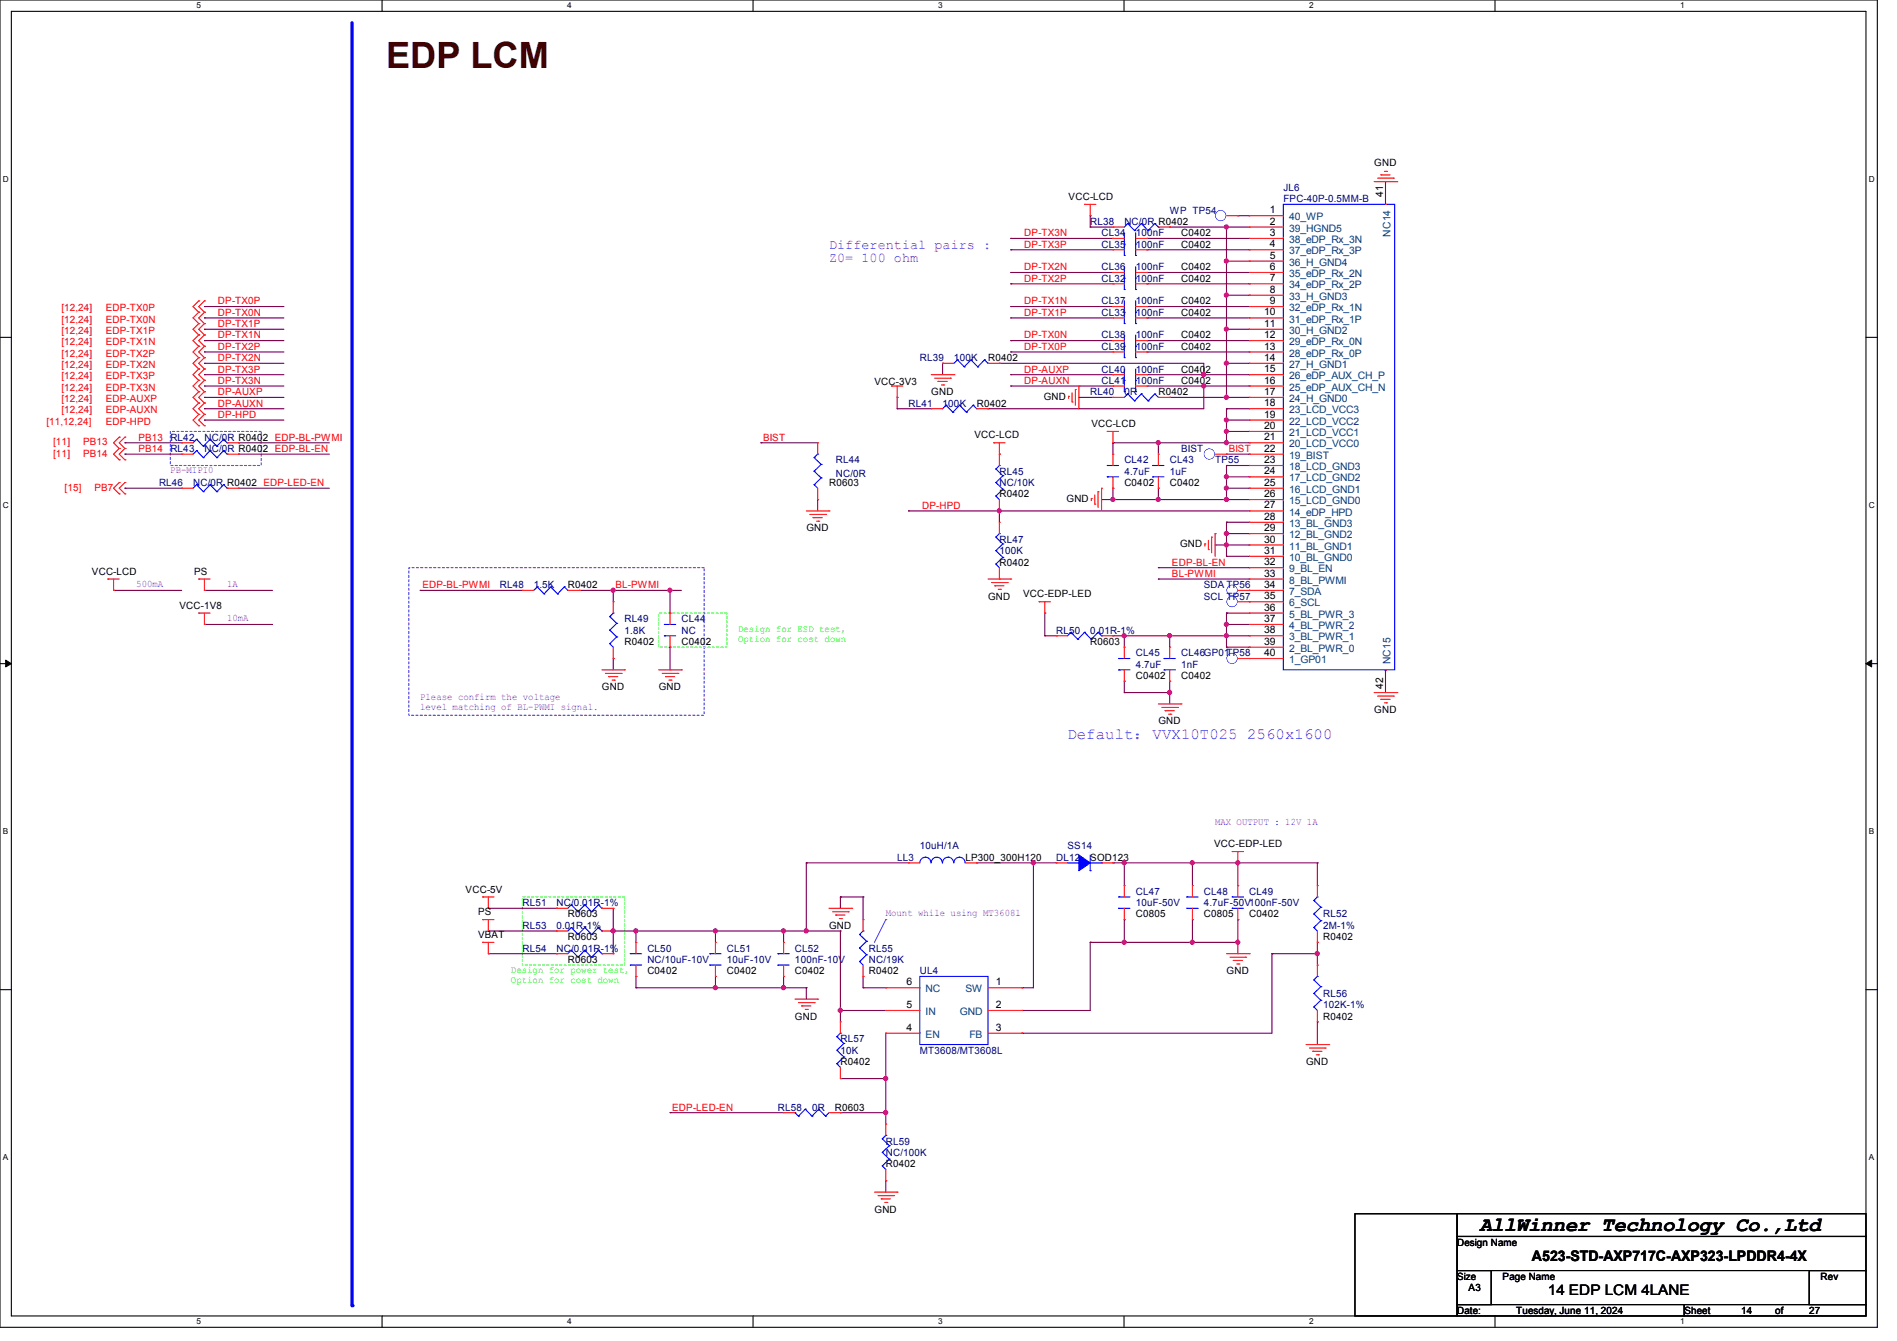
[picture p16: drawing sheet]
<svg xmlns="http://www.w3.org/2000/svg" width="297mm" height="210mm" viewBox="0 0 297 210" stroke-linecap="round" stroke-linejoin="round" font-family="sans-serif">
<defs><g id="words">
<text font-size="5.7" fill="#400000" x="60.4" y="10.6">EDP LCM</text>
<text font-size="3.2" x="231.7" y="192.7">AllWinner Technology Co.,Ltd</text>
<text font-size="2.5" fill="#8000ff" x="167.1" y="115.7">Default：VVX10T025 2560x1600</text>
<g font-size="2.3">
<text x="239.8" y="197.5">A523-STD-AXP717C-AXP323-LPDDR4-4X</text>
<text x="242.3" y="202.8">14 EDP LCM 4LANE</text>
</g>
<g font-size="2.1" fill="#8000ff">
<text x="129.8" y="39">Differential pairs :</text>
<text x="129.8" y="41.1">Z0= 100 ohm</text>
</g>
<g font-size="1.6" fill="#000080">
<text x="200.9" y="29.9">JL6</text>
<text x="170.7" y="35.2">RL38</text>
<text x="176" y="35.2">NC/0R R0402</text>
<text x="183.1" y="33.4">WP TP54</text>
<text x="200.9" y="31.7">FPC-40P-0.5MM-B</text>
<text x="172.5" y="38.8">CL35</text>
<text x="172.5" y="37">CL34</text>
<text x="177.8" y="38.8">100nF</text>
<text x="177.8" y="37">100nF</text>
<text x="172.5" y="42.3">CL36</text>
<text x="172.5" y="47.7">CL37</text>
<text x="172.5" y="44.1">CL32</text>
<text x="177.8" y="42.3">100nF</text>
<text x="177.8" y="47.7">100nF</text>
<text x="177.8" y="44.1">100nF</text>
<text x="172.5" y="53">CL38</text>
<text x="172.5" y="49.4">CL33</text>
<text x="177.8" y="53">100nF</text>
<text x="177.8" y="49.4">100nF</text>
<text x="144" y="56.6">RL39</text>
<text x="149.4" y="56.6">100K</text>
<text x="172.5" y="58.3">CL40</text>
<text x="172.5" y="54.8">CL39</text>
<text x="177.8" y="58.3">100nF</text>
<text x="177.8" y="54.8">100nF</text>
<text x="142.2" y="63.7">RL41</text>
<text x="147.6" y="63.7">100K</text>
<text x="170.7" y="61.9">RL40</text>
<text x="172.5" y="60.1">CL41</text>
<text x="176" y="61.9">0R</text>
<text x="177.8" y="60.1">100nF</text>
<text x="26.7" y="70.8">RL43</text>
<text x="26.7" y="69">RL42</text>
<text x="32" y="70.8">NC/0R R0402 EDP-BL-EN</text>
<text x="32" y="69">NC/0R R0402 EDP-BL-PWMI</text>
<text x="184.9" y="70.8">BIST</text>
<text x="24.9" y="76.1">RL46</text>
<text x="30.2" y="76.1">NC/0R R0402 EDP-LED-EN</text>
<text x="130.9" y="72.6">RL44</text>
<text x="130.9" y="74.7">NC/0R</text>
<text x="156.5" y="74.3">RL45</text>
<text x="156.5" y="76.1">NC/10K</text>
<text x="176" y="72.6">CL42</text>
<text x="176" y="74.3">4.7uF</text>
<text x="183.1" y="72.6">CL43</text>
<text x="183.1" y="74.3">1uF</text>
<text x="190.3" y="72.6">TP55</text>
<text x="156.5" y="85">RL47</text>
<text x="156.5" y="86.8">100K</text>
<text x="78.2" y="92.1">RL48</text>
<text x="83.6" y="92.1">1.5K</text>
<text x="188.5" y="93.9">SCL TP57</text>
<text x="188.5" y="92.1">SDA TP56</text>
<text x="97.8" y="97.5">RL49</text>
<text x="97.8" y="99.2">1.8K</text>
<text x="106.7" y="97.5">CL44</text>
<text x="106.7" y="99.2">NC</text>
<text x="165.4" y="99.2">RL50</text>
<text x="170.7" y="99.2">0.01R-1%</text>
<text x="177.8" y="102.8">CL45</text>
<text x="177.8" y="104.6">4.7uF</text>
<text x="184.9" y="102.8">CL46GP01TP58</text>
<text x="184.9" y="104.6">1nF</text>
<text x="140.5" y="134.8">LL3</text>
<text x="144" y="133">10uH/1A</text>
<text x="165.4" y="134.8">DL12</text>
<text x="167.1" y="133">SS14</text>
<text x="81.8" y="141.9">RL51</text>
<text x="87.1" y="141.9">NC/0.01R-1%</text>
<text x="177.8" y="140.1">CL47</text>
<text x="177.8" y="141.9">10uF-50V</text>
<text x="188.5" y="140.1">CL48</text>
<text x="188.5" y="141.9">4.7uF-50V100nF-50V</text>
<text x="195.6" y="140.1">CL49</text>
<text x="207.2" y="143.7">RL52</text>
<text x="81.8" y="145.5">RL53</text>
<text x="81.8" y="149">RL54</text>
<text x="87.1" y="145.5">0.01R-1%</text>
<text x="87.1" y="149">NC/0.01R-1%</text>
<text x="101.4" y="149">CL50</text>
<text x="113.8" y="149">CL51</text>
<text x="124.5" y="149">CL52</text>
<text x="136" y="149">RL55</text>
<text x="207.2" y="145.5">2M-1%</text>
<text x="101.4" y="150.8">NC/10uF-10V</text>
<text x="113.8" y="150.8">10uF-10V</text>
<text x="124.5" y="150.8">100nF-10V</text>
<text x="136" y="150.8">NC/19K</text>
<text x="144" y="152.6">UL4</text>
<text x="207.2" y="156.1">RL56</text>
<text x="207.2" y="157.9">102K-1%</text>
<text x="131.6" y="163.2">RL57</text>
<text x="131.6" y="165">10K</text>
<text x="144" y="165">MT3608/MT3608L</text>
<text x="121.8" y="173.9">RL58</text>
<text x="127.1" y="173.9">0R</text>
<text x="138.7" y="179.2">RL59</text>
<text x="138.7" y="181">NC/100K</text>
</g>
<g font-size="1.6">
<text x="215.2" y="26">GND</text>
<text x="167.3" y="31.3">VCC-LCD</text>
<text x="198.8" y="35.2">2</text>
<text x="198.8" y="33.4">1</text>
<text x="216.6" y="30.8" transform="rotate(-90 216.6 30.8)">41</text>
<text x="184.9" y="38.8">C0402</text>
<text x="184.9" y="37">C0402</text>
<text x="198.8" y="40.5">5</text>
<text x="198.8" y="38.7">4</text>
<text x="198.8" y="37">3</text>
<text x="184.9" y="42.3">C0402</text>
<text x="184.9" y="47.7">C0402</text>
<text x="184.9" y="44.1">C0402</text>
<text x="198.8" y="47.6">9</text>
<text x="198.8" y="45.8">8</text>
<text x="198.8" y="44.1">7</text>
<text x="198.8" y="42.3">6</text>
<text x="184.9" y="53">C0402</text>
<text x="184.9" y="49.4">C0402</text>
<text x="197.9" y="53">12</text>
<text x="197.9" y="51.2">11</text>
<text x="197.9" y="49.4">10</text>
<text x="154.7" y="56.6">R0402</text>
<text x="184.9" y="58.3">C0402</text>
<text x="184.9" y="54.8">C0402</text>
<text x="197.9" y="58.3">15</text>
<text x="197.9" y="56.5">14</text>
<text x="197.9" y="54.7">13</text>
<text x="136.9" y="60.3">VCC-3V3</text>
<text x="145.8" y="61.9">GND</text>
<text x="152.9" y="63.7">R0402</text>
<text x="163.4" y="62.6">GND</text>
<text x="181.4" y="61.9">R0402</text>
<text x="184.9" y="60.1">C0402</text>
<text x="197.9" y="65.4">19</text>
<text x="197.9" y="63.6">18</text>
<text x="197.9" y="61.8">17</text>
<text x="197.9" y="60.1">16</text>
<text x="152.6" y="68.7">VCC-LCD</text>
<text x="170.9" y="66.9">VCC-LCD</text>
<text x="197.9" y="70.7">22</text>
<text x="197.9" y="69">21</text>
<text x="197.9" y="67.2">20</text>
<text x="129.8" y="76.1">R0603</text>
<text x="156.5" y="77.9">R0402</text>
<text x="176" y="76.1">C0402</text>
<text x="183.1" y="76.1">C0402</text>
<text x="197.9" y="77.9">26</text>
<text x="197.9" y="76.1">25</text>
<text x="197.9" y="74.3">24</text>
<text x="197.9" y="72.5">23</text>
<text x="126.2" y="83.2">GND</text>
<text x="167" y="78.6">GND</text>
<text x="197.9" y="83.2">29</text>
<text x="197.9" y="81.4">28</text>
<text x="197.9" y="79.6">27</text>
<text x="156.5" y="88.6">R0402</text>
<text x="184.8" y="85.7">GND</text>
<text x="197.9" y="88.5">32</text>
<text x="197.9" y="86.7">31</text>
<text x="197.9" y="85">30</text>
<text x="14.4" y="90">VCC-LCD</text>
<text x="28.1" y="95.3">VCC-1V8</text>
<text x="30.4" y="90">PS</text>
<text x="88.9" y="92.1">R0402</text>
<text x="154.7" y="93.9">GND</text>
<text x="160.2" y="93.6">VCC-EDP-LED</text>
<text x="197.9" y="95.6">36</text>
<text x="197.9" y="93.9">35</text>
<text x="197.9" y="92.1">34</text>
<text x="197.9" y="90.3">33</text>
<text x="97.8" y="101">R0402</text>
<text x="106.7" y="101">C0402</text>
<text x="170.7" y="101">R0603</text>
<text x="197.9" y="101">39</text>
<text x="197.9" y="99.2">38</text>
<text x="197.9" y="97.4">37</text>
<text x="177.8" y="106.3">C0402</text>
<text x="184.9" y="106.3">C0402</text>
<text x="197.9" y="102.7">40</text>
<text x="216.6" y="107.9" transform="rotate(-90 216.6 107.9)">42</text>
<text x="94.2" y="108.1">GND</text>
<text x="103.1" y="108.1">GND</text>
<text x="181.4" y="113.5">GND</text>
<text x="215.2" y="111.7">GND</text>
<text x="151.1" y="134.8">LP300_300H120</text>
<text x="170.7" y="134.8">SOD123</text>
<text x="190.1" y="132.7">VCC-EDP-LED</text>
<text x="72.9" y="139.8">VCC-5V</text>
<text x="74.8" y="143.3">PS</text>
<text x="88.9" y="143.7">R0603</text>
<text x="177.8" y="143.7">C0805</text>
<text x="188.5" y="143.7">C0805</text>
<text x="195.6" y="143.7">C0402</text>
<text x="74.8" y="146.9">VBAT</text>
<text x="88.9" y="147.2">R0603</text>
<text x="129.8" y="145.5">GND</text>
<text x="207.2" y="147.2">R0402</text>
<text x="88.9" y="150.8">R0603</text>
<text x="101.4" y="152.6">C0402</text>
<text x="113.8" y="152.6">C0402</text>
<text x="124.5" y="152.6">C0402</text>
<text x="136" y="152.6">R0402</text>
<text x="141.9" y="154.3">6</text>
<text x="155.9" y="154.3">1</text>
<text x="192" y="152.6">GND</text>
<text x="124.5" y="159.7">GND</text>
<text x="141.9" y="161.4">4</text>
<text x="141.9" y="157.9">5</text>
<text x="155.9" y="157.9">2</text>
<text x="155.9" y="161.4">3</text>
<text x="207.2" y="159.7">R0402</text>
<text x="131.6" y="166.8">R0402</text>
<text x="204.5" y="166.8">GND</text>
<text x="130.7" y="173.9">R0603</text>
<text x="138.7" y="182.8">R0402</text>
<text x="136.9" y="189.9">GND</text>
<text x="228.1" y="195.1">Design Name</text>
<text x="228.1" y="200.4">Size</text>
<text x="229.9" y="202.2">A3</text>
<text x="235.3" y="200.4">Page Name</text>
<text x="285" y="200.4">Rev</text>
<text x="228.1" y="205.7">Date:</text>
<text x="237.4" y="205.7">Tuesday, June 11, 2024</text>
<text x="263.7" y="205.7">Sheet</text>
<text x="272.6" y="205.7">14</text>
<text x="277.9" y="205.7">of</text>
<text x="283.3" y="205.7">27</text>
</g>
<g font-size="1.6" fill="#004080">
<text x="201.8" y="34.5">40_WP</text>
<text x="201.8" y="41.6">36_H_GND4</text>
<text x="201.8" y="39.8">37_eDP_Rx_3P</text>
<text x="201.8" y="38.1">38_eDP_Rx_3N</text>
<text x="201.8" y="36.3">39_HGND5</text>
<text x="217.7" y="37" transform="rotate(-90 217.7 37)">NC14</text>
<text x="201.8" y="46.9">33_H_GND3</text>
<text x="201.8" y="45.2">34_eDP_Rx_2P</text>
<text x="201.8" y="43.4">35_eDP_Rx_2N</text>
<text x="201.8" y="52.3">30_H_GND2</text>
<text x="201.8" y="50.5">31_eDP_Rx_1P</text>
<text x="201.8" y="48.7">32_eDP_Rx_1N</text>
<text x="201.8" y="59.4">26_eDP_AUX_CH_P</text>
<text x="201.8" y="57.6">27_H_GND1</text>
<text x="201.8" y="55.8">28_eDP_Rx_0P</text>
<text x="201.8" y="54.1">29_eDP_Rx_0N</text>
<text x="201.8" y="64.7">23_LCD_VCC3</text>
<text x="201.8" y="63">24_H_GND0</text>
<text x="201.8" y="61.2">25_eDP_AUX_CH_N</text>
<text x="201.8" y="71.8">19_BIST</text>
<text x="201.8" y="70.1">20_LCD_VCC0</text>
<text x="201.8" y="68.3">21_LCD_VCC1</text>
<text x="201.8" y="66.5">22_LCD_VCC2</text>
<text x="201.8" y="77.2">16_LCD_GND1</text>
<text x="201.8" y="75.4">17_LCD_GND2</text>
<text x="201.8" y="73.6">18_LCD_GND3</text>
<text x="201.8" y="82.5">13_BL_GND3</text>
<text x="201.8" y="80.7">14_eDP_HPD</text>
<text x="201.8" y="79">15_LCD_GND0</text>
<text x="201.8" y="89.6">9_BL_EN</text>
<text x="201.8" y="87.8">10_BL_GND0</text>
<text x="201.8" y="86.1">11_BL_GND1</text>
<text x="201.8" y="84.3">12_BL_GND2</text>
<text x="201.8" y="95">6_SCL</text>
<text x="201.8" y="93.2">7_SDA</text>
<text x="201.8" y="91.4">8_BL_PWMI</text>
<text x="201.8" y="100.3">3_BL_PWR_1</text>
<text x="201.8" y="98.5">4_BL_PWR_2</text>
<text x="201.8" y="96.7">5_BL_PWR_3</text>
<text x="201.8" y="103.8">1_GP01</text>
<text x="201.8" y="102.1">2_BL_PWR_0</text>
<text x="217.7" y="104" transform="rotate(-90 217.7 104)">NC15</text>
<text x="144.9" y="155.4">NC</text>
<text x="151.1" y="155.4">SW</text>
<text x="144.9" y="159">IN</text>
<text x="150.3" y="159">GND</text>
<text x="144.9" y="162.5">EN</text>
<text x="151.8" y="162.5">FB</text>
</g>
<g font-size="1.6" fill="#f00">
<text x="160.4" y="38.8">DP-TX3P</text>
<text x="160.4" y="37">DP-TX3N</text>
<text x="34.1" y="47.7">DP-TX0P</text>
<text x="160.4" y="47.7">DP-TX1N</text>
<text x="160.4" y="42.3">DP-TX2N</text>
<text x="160.4" y="44.1">DP-TX2P</text>
<text x="9.6" y="48.7">[12,24]</text>
<text x="9.6" y="50.5">[12,24]</text>
<text x="9.6" y="52.3">[12,24]</text>
<text x="16.6" y="48.7">EDP-TX0P</text>
<text x="16.6" y="50.5">EDP-TX0N</text>
<text x="16.6" y="52.3">EDP-TX1P</text>
<text x="34.1" y="53">DP-TX1N</text>
<text x="34.1" y="51.2">DP-TX1P</text>
<text x="34.1" y="49.4">DP-TX0N</text>
<text x="160.4" y="53">DP-TX0N</text>
<text x="160.4" y="49.4">DP-TX1P</text>
<text x="9.6" y="54.1">[12,24]</text>
<text x="9.6" y="55.8">[12,24]</text>
<text x="9.6" y="57.6">[12,24]</text>
<text x="9.6" y="59.4">[12,24]</text>
<text x="16.6" y="54.1">EDP-TX1N</text>
<text x="16.6" y="55.8">EDP-TX2P</text>
<text x="16.6" y="57.6">EDP-TX2N</text>
<text x="16.6" y="59.4">EDP-TX3P</text>
<text x="34.1" y="56.6">DP-TX2N</text>
<text x="34.1" y="54.8">DP-TX2P</text>
<text x="34.1" y="58.3">DP-TX3P</text>
<text x="160.4" y="54.8">DP-TX0P</text>
<text x="160.4" y="58.3">DP-AUXP</text>
<text x="9.6" y="61.2">[12,24]</text>
<text x="9.6" y="62.9">[12,24]</text>
<text x="9.6" y="64.7">[12,24]</text>
<text x="16.6" y="61.2">EDP-TX3N</text>
<text x="16.6" y="62.9">EDP-AUXP</text>
<text x="16.6" y="64.7">EDP-AUXN</text>
<text x="34.1" y="61.9">DP-AUXP</text>
<text x="34.1" y="60.1">DP-TX3N</text>
<text x="34.1" y="65.4">DP-HPD</text>
<text x="34.1" y="63.7">DP-AUXN</text>
<text x="160.4" y="60.1">DP-AUXN</text>
<text x="7.3" y="66.5">[11,12,24]</text>
<text x="8.3" y="69.7">[11]</text>
<text x="8.3" y="71.5">[11]</text>
<text x="13" y="69.7">PB13</text>
<text x="13" y="71.5">PB14</text>
<text x="16.6" y="66.5">EDP-HPD</text>
<text x="21.7" y="69">PB13</text>
<text x="21.7" y="70.8">PB14</text>
<text x="119.5" y="69">BIST</text>
<text x="192.4" y="70.8">BIST</text>
<text x="10.1" y="76.8">[15]</text>
<text x="14.8" y="76.8">PB7</text>
<text x="144.4" y="79.7">DP-HPD</text>
<text x="183.5" y="88.6">EDP-BL-EN</text>
<text x="66.1" y="92.1">EDP-BL-PWMI</text>
<text x="96.4" y="92.1">BL-PWMI</text>
<text x="183.5" y="90.3">BL-PWMI</text>
<text x="105.2" y="173.9">EDP-LED-EN</text>
</g>
<g font-size="1.6" fill="#8000ff">
<text x="26.7" y="74.1">PB-MIPI0</text>
<text x="21.3" y="91.9">500mA</text>
<text x="35.6" y="91.9">1A</text>
<text x="35.6" y="97.2">10mA</text>
<text x="65.8" y="109.7">Please confirm the voltage</text>
<text x="65.8" y="111.3">level matching of BL-PWMI signal.</text>
<text x="190.2" y="129.2">MAX OUTPUT : 12V 1A</text>
<text x="138.7" y="143.5">Mount while using MT3608l</text>
</g>
<g font-size="1.6" fill="#0f0">
<text x="115.6" y="99">Design for ESD test,</text>
<text x="115.6" y="100.6">Option for cost down</text>
<text x="80" y="152.4">Design for power test,</text>
<text x="80" y="153.9">Option for cost down</text>
</g>
<g font-size="1.3">
<text x="30.8" y="1.3">5</text>
<text x="88.8" y="1.3">4</text>
<text x="146.9" y="1.3">3</text>
<text x="205" y="1.3">2</text>
<text x="263.1" y="1.3">1</text>
<text x=".5" y="28.4">D</text>
<text x="292.6" y="28.4">D</text>
<text x=".5" y="79.5">C</text>
<text x="292.6" y="79.5">C</text>
<text x=".5" y="130.6">B</text>
<text x="292.6" y="130.6">B</text>
<text x=".5" y="181.7">A</text>
<text x="292.6" y="181.7">A</text>
<text x="30.8" y="207.4">5</text>
<text x="88.8" y="207.4">4</text>
<text x="146.9" y="207.4">3</text>
<text x="205" y="207.4">2</text>
<text x="263.1" y="207.4">1</text>
</g>
</g></defs>
<path d="M0 0h293.9v207.9h-293.9zM1.8 1.8h290.3v204.3h-290.3z" fill="none" stroke="#000" stroke-width=".17"/>
<g fill="#fff">
<path d="M30.8 .2h.7v1.4h-.7z"/>
<path d="M30.8 206.2h.7v1.4h-.7z"/>
</g>
<path d="M59.8 0v1.8M59.8 206.1v1.8" fill="none" stroke="#000" stroke-width=".17"/>
<g fill="#fff">
<path d="M88.8 .2h.7v1.4h-.7z"/>
<path d="M88.8 206.2h.7v1.4h-.7z"/>
</g>
<path d="M117.9 0v1.8M117.9 206.1v1.8" fill="none" stroke="#000" stroke-width=".17"/>
<g fill="#fff">
<path d="M146.9 .2h.7v1.4h-.7z"/>
<path d="M146.9 206.2h.7v1.4h-.7z"/>
</g>
<path d="M176 0v1.8M176 206.1v1.8" fill="none" stroke="#000" stroke-width=".17"/>
<g fill="#fff">
<path d="M205 .2h.7v1.4h-.7z"/>
<path d="M205 206.2h.7v1.4h-.7z"/>
</g>
<path d="M234.1 0v1.8M234.1 206.1v1.8" fill="none" stroke="#000" stroke-width=".17"/>
<g fill="#fff">
<path d="M263.1 .2h.6v1.4h-.6z"/>
<path d="M263.1 206.2h.6v1.4h-.6z"/>
<path d="M.5 27.3h.9v1.4h-.9z"/>
<path d="M292.6 27.3h.9v1.4h-.9z"/>
<path d="M.5 78.4h.9v1.4h-.9z"/>
<path d="M292.6 78.4h.9v1.4h-.9z"/>
</g>
<path d="M0 52.8h1.8M292.1 52.8h1.8" fill="none" stroke="#000" stroke-width=".17"/>
<g fill="#fff">
<path d="M.5 129.5h.8v1.4h-.8z"/>
<path d="M292.6 129.5h.8v1.4h-.8z"/>
</g>
<path d="M0 103.9h1.8M292.1 103.9h1.8" fill="none" stroke="#000" stroke-width=".17"/>
<path d="M.9 103.4l.9 .5-.9 .5zM292.1 103.9l.9-.5v1z" fill="#000" stroke="#000" stroke-width=".16"/>
<g fill="#fff">
<path d="M.5 180.5h.8v1.4h-.8z"/>
<path d="M292.6 180.5h.8v1.4h-.8z"/>
</g>
<path d="M0 155h1.8M292.1 155h1.8" fill="none" stroke="#000" stroke-width=".17"/>
<path d="M55.1 3.6v200.9" fill="none" stroke="#00f" stroke-width=".51"/>
<circle cx="55.1" cy="204.5" r=".25" fill="#00f"/>
<path d="M26.7 67.6h14.2v5.3h-14.2zM64 88.9h46.2v23.1h-46.2z" fill="none" stroke="#8000ff" stroke-width=".17" stroke-dasharray=".3 .3"/>
<path d="M103.1 96h10.7v5.3h-10.7zM81.8 140.5h16v10.6h-16z" fill="none" stroke="#0f0" stroke-width=".17" stroke-dasharray=".3 .3"/>
<path d="M138.7 144h.1M138.7 144l-1.8 3.6" fill="none" stroke="#8000ff" stroke-width=".17"/>
<g fill="none" stroke="#800040" stroke-width=".17">
<path d="M158.2 39.1h.1M158.2 37.3h.1M158.2 39.1h16M158.2 37.3h16M170.7 35.6h.1M170.7 33.8h.1M170.7 35.6h3.5M170.7 33.8v1.8M179.6 37.3h.1M179.6 39.1h.1M179.6 39.1h16M179.6 37.3h16"/>
<path d="M183.1 35.6h.1M183.1 35.6h12.5M192 35.6h.1M192 35.6v26.6M193.8 33.8h.1M193.8 33.8h1.8M216.9 28.4h.1M216.9 28.4v3.6M32 48h.1M32 53.3h.1M32 51.6h.1M32 49.8h.1"/>
<path d="M32 56.9h.1M32 55.1h.1M32 58.7h.1M32 48h12.4M32 53.3h12.4M32 51.6h12.4M32 49.8h12.4M32 56.9h12.4M32 55.1h12.4M32 58.7h12.4M147.6 56.9h.1M147.6 56.9v1.8"/>
<path d="M156.5 56.9h.1M156.5 56.9h32v1.8M158.2 55.1h.1M158.2 53.3h.1M158.2 49.8h.1M158.2 48h.1M158.2 42.7h.1M158.2 44.4h.1M158.2 58.7h.1M158.2 48h16M158.2 53.3h16M158.2 49.8h16"/>
<path d="M158.2 55.1h16M158.2 58.7h16M158.2 42.7h16M158.2 44.4h16M179.6 42.7h.1M179.6 44.4h.1M179.6 48h.1M179.6 49.8h.1M179.6 53.3h.1M179.6 55.1h.1M179.6 48h16M179.6 53.3h16"/>
<path d="M179.6 49.8h16M179.6 55.1h16M179.6 58.7h16M179.6 42.7h16M179.6 44.4h16M188.5 58.7h.1M192 56.9h.1M192 51.6h.1M192 46.2h.1M192 40.9h.1M192 51.6h3.6M192 56.9h3.6"/>
<path d="M192 46.2h3.6M192 40.9h3.6M195.6 58.7h.1M19.6 69.3h.1M19.6 71.1h.1M19.6 76.5h.1M19.6 69.3h8.8M19.6 71.1h8.8M19.6 76.5h8.8M32 62.2h.1M32 60.5h.1M32 65.8h.1"/>
<path d="M32 64h.1M32 62.2h12.4M32 60.5h12.4M32 65.8h12.4M32 64h12.4M37.3 69.3h.1M37.3 71.1h.1M37.3 76.5h.1M37.3 69.3h14.3M37.3 71.1h14.3M37.3 76.5h14.3M119.1 69.3h.1"/>
<path d="M119.1 69.3h8.9M128 78.2h.1M128 78.2v1.8M140.5 64h.1M140.5 62.2h.1M140.5 64h5.3M140.5 62.2v1.8M154.7 64h.1M158.2 60.5h.1M158.2 60.5h16M168.9 62.2h.1M168.9 62.2h5.3"/>
<path d="M172.5 78.2h.1M172.5 78.2h23.1M174.2 76.5h.1M174.2 78.2h.1M174.2 69.3h.1M174.2 69.3v1.8M174.2 76.5v1.7M174.2 69.3h21.4M179.6 60.5h16M181.4 76.5h.1M181.4 69.3h.1M181.4 78.2h.1"/>
<path d="M181.4 69.3v1.8M181.4 76.5v1.7M183.1 62.2h.1M183.1 62.2h12.5M188.5 60.5h.1M188.5 60.5v3.5h-33.8M192 62.2h.1M192 69.3h.1M192 64h.1M192 67.6h.1M192 65.8h.1M192 71.1h.1"/>
<path d="M192 72.9h.1M192 78.2h.1M192 76.5h.1M192 74.7h.1M192 65.8h3.6M192 64h3.6M192 64v5.3M192 72.9v5.3M192 67.6h3.6M192 71.1h3.6M192 72.9h3.6M192 76.5h3.6"/>
<path d="M192 74.7h3.6M195.6 60.5h.1M17.8 92.5h.1M17.8 92.5h10.6M32 92.5h.1M32 97.8h.1M32 92.5h10.7M32 97.8h10.7M65.8 92.5h.1M65.8 92.5h16M90.7 92.5h.1M90.7 92.5h16"/>
<path d="M96 92.5h.1M96 92.5v1.7M104.9 96h.1M104.9 92.5h.1M104.9 92.5v3.5M142.2 80h.1M142.2 80h53.4M156.5 80h.1M156.5 80v1.8M163.6 99.6h.1M163.6 96h.1M163.6 99.6h1.8"/>
<path d="M163.6 96v3.6M174.2 99.6h.1M174.2 99.6h21.4M176 99.6h.1M176 99.6v1.7M181.4 90.7h.1M181.4 88.9h.1M181.4 90.7h14.2M181.4 88.9h14.2M183.1 99.6h.1M183.1 99.6v1.7M190.2 85.3h.1"/>
<path d="M190.2 85.3h5.4M192 81.8h.1M192 87.1h.1M192 83.6h.1M192 85.3h.1M192 99.6h.1M192 97.8h.1M192 96h.1M192 81.8v5.3M192 96v5.3M192 97.8h3.6M192 81.8h3.6"/>
<path d="M192 87.1h3.6M192 83.6h3.6M192 96h3.6M96 103.1h.1M96 103.1v1.8M104.9 104.9h.1M104.9 101.3v3.6M176 106.7h.1M176 108.5h.1M176 106.7v1.8M176 108.5h7.1M183.1 106.7h.1"/>
<path d="M183.1 108.5h.1M183.1 106.7v3.5M192 101.3h.1M192 101.3h3.6M216.9 104.9h.1M216.9 104.9v3.6M126.2 135.1h.1M126.2 135.1v10.7M126.2 135.1h16M152.9 135.1h.1M152.9 135.1h12.5M161.8 135.1h.1"/>
<path d="M161.8 135.1v19.6h-1.8M174.2 135.1h.1M174.2 135.1h32M176 135.1h.1M176 135.1v3.6M186.7 135.1h.1M186.7 135.1v3.6M193.8 135.1h.1M193.8 135.1v3.6M206.2 135.1h.1M206.2 135.1v3.6M76.5 149.4h.1"/>
<path d="M76.5 145.8h.1M76.5 142.2h10.6M76.5 149.4h10.6M76.5 145.8h10.6M87.1 142.2h.1M96 145.8h.1M96 142.2v7.2M96 145.8h35.6M99.6 145.8h.1M99.6 152.9h.1M99.6 154.7h.1M99.6 154.7h26.6"/>
<path d="M99.6 145.8v1.8M99.6 152.9v1.8M112 145.8h.1M112 154.7h.1M112 152.9h.1M112 145.8v1.8M112 152.9v1.8M122.7 145.8h.1M122.7 152.9h.1M122.7 154.7h.1M122.7 145.8v1.8M122.7 152.9v1.8"/>
<path d="M126.2 154.7h.1M126.2 145.8h.1M126.2 154.7v1.8M131.6 140.5h.1M131.6 158.2h.1M131.6 145.8h.1M131.6 140.5h3.5M131.6 140.5v1.7M131.6 145.8v14.2M131.6 158.2h7.1M135.1 154.7h.1M135.1 152.9h.1"/>
<path d="M135.1 140.5h.1M135.1 154.7h3.6M135.1 140.5v3.5M135.1 152.9v1.8M160 154.7h.1M160 158.2h.1M170.7 147.6h.1M170.7 147.6v10.6h-10.7M170.7 147.6h23.1M176 144h.1M176 147.6h.1M176 144v3.6"/>
<path d="M186.7 144h.1M186.7 147.6h.1M186.7 144v3.6M193.8 144h.1M193.8 147.6h.1M193.8 144v5.4M199.1 149.4h.1M199.1 149.4h7.1M199.1 149.4v12.4h-39.1M206.2 147.6h.1M206.2 149.4h.1M206.2 147.6v3.5"/>
<path d="M104.9 174.2h.1M104.9 174.2h17.8M131.6 174.2h.1M131.6 174.2h7.1M131.6 168.9h7.1M138.7 174.2h.1M138.7 168.9h.1M138.7 161.8v14.2M160 161.8h.1M206.2 160h.1M206.2 160v3.6M138.7 184.9h.1"/>
<path d="M138.7 184.9v1.8"/>
</g>
<g fill="#f0f" stroke="#f0f" stroke-width=".17">
<circle cx="188.4" cy="60.4" r=".32"/>
<circle cx="188.4" cy="58.7" r=".32"/>
<circle cx="192" cy="40.9" r=".32"/>
<circle cx="192" cy="56.9" r=".32"/>
<circle cx="192" cy="51.5" r=".32"/>
<circle cx="192" cy="46.2" r=".32"/>
<circle cx="192" cy="62.2" r=".32"/>
<circle cx="192" cy="35.5" r=".32"/>
<circle cx="174.2" cy="78.2" r=".32"/>
<circle cx="192" cy="67.5" r=".32"/>
<circle cx="192" cy="65.8" r=".32"/>
<circle cx="192" cy="76.4" r=".32"/>
<circle cx="192" cy="74.7" r=".32"/>
<circle cx="192" cy="69.3" r=".32"/>
<circle cx="181.3" cy="69.3" r=".32"/>
<circle cx="192" cy="78.2" r=".32"/>
<circle cx="181.3" cy="78.2" r=".32"/>
<circle cx="156.4" cy="80" r=".32"/>
<circle cx="192" cy="85.3" r=".32"/>
<circle cx="192" cy="83.5" r=".32"/>
<circle cx="96" cy="92.4" r=".32"/>
<circle cx="104.9" cy="92.4" r=".32"/>
<circle cx="183.1" cy="108.4" r=".32"/>
<circle cx="176" cy="99.5" r=".32"/>
<circle cx="192" cy="99.5" r=".32"/>
<circle cx="183.1" cy="99.5" r=".32"/>
<circle cx="192" cy="97.8" r=".32"/>
<circle cx="96" cy="145.8" r=".32"/>
<circle cx="131.6" cy="158.2" r=".32"/>
<circle cx="122.7" cy="145.8" r=".32"/>
<circle cx="122.7" cy="154.7" r=".32"/>
<circle cx="161.8" cy="135.1" r=".32"/>
<circle cx="186.7" cy="135.1" r=".32"/>
<circle cx="176" cy="135.1" r=".32"/>
<circle cx="186.7" cy="147.6" r=".32"/>
<circle cx="176" cy="147.6" r=".32"/>
<circle cx="193.8" cy="147.6" r=".32"/>
<circle cx="193.8" cy="135.1" r=".32"/>
<circle cx="206.2" cy="149.3" r=".32"/>
<circle cx="112" cy="145.8" r=".32"/>
<circle cx="99.5" cy="145.8" r=".32"/>
<circle cx="112" cy="154.7" r=".32"/>
<circle cx="126.2" cy="145.8" r=".32"/>
<circle cx="138.7" cy="168.9" r=".32"/>
<circle cx="138.7" cy="174.2" r=".32"/>
</g>
<g fill="none" stroke="#f00" stroke-width=".17">
<path d="M169.8 32h.1M169.8 32h1.8M170.7 33.8h.1M170.7 32v1.8M174.2 39.1h.1M174.2 37.3h.1M174.2 35.6h.1M174.2 39.1h1.8M174.2 37.3h1.8M174.2 35.6h1.8M177.8 39.1h1.8M177.8 37.3h1.8"/>
<path d="M179.6 39.1h.1M179.6 37.3h.1M181.4 35.6h1.7M183.1 35.6h.1M192 33.8h1.8M193.8 33.8h.1M195.6 39.1h.1M195.6 37.3h.1M195.6 35.6h.1M195.6 33.8h.1M195.6 39.1h5.3M195.6 37.3h5.3"/>
<path d="M195.6 33.8h5.3M195.6 35.6h5.3M215.1 28.4h3.6M215.7 27.9h2.4M216.2 27.4h.1M216.2 27.4h1.4M216.7 26.8h.4M216.9 32h.1M217.1 26.8h.1M218.1 27.9h.1M218.7 28.4h.1M31.1 47.1h.1"/>
<path d="M31.1 48.9h.1M31.1 50.7h.1M31.1 52.5h.1M31.1 54.2h.1M31.1 56h.1M31.1 57.8h.1M31.1 59.6h.1M31.1 47.1l-.9 .9 .9 .9M31.1 48.9l-.9 .9 .9 .9M31.1 50.7l-.9 .9 .9 .9M31.1 52.5l-.9 .8 .9 .9M31.1 54.2l-.9 .9 .9 .9"/>
<path d="M31.1 56l-.9 .9 .9 .9M31.1 57.8l-.9 .9 .9 .9M31.1 59.6l-.9 .9 .9 .8M32 47.1h.1M32 48.9h.1M32 50.7h.1M32 52.5h.1M32 54.2h.1M32 56h.1M32 57.8h.1M32 59.6h.1M32 47.1l-.9 .9 .9 .9"/>
<path d="M32 48.9l-.9 .9 .9 .9M32 50.7l-.9 .9 .9 .9M32 52.5l-.9 .8 .9 .9M32 54.2l-.9 .9 .9 .9M32 56l-.9 .9 .9 .9M32 57.8l-.9 .9 .9 .9M32 59.6l-.9 .9 .9 .8M145.8 58.7h3.6M146.3 59.2h2.5M146.9 59.7h.1M146.9 59.7h1.4M147.6 56.9h.1"/>
<path d="M147.6 56.9h1.8M148.8 59.2h.1M149.4 58.7h.1M154.7 56.9h1.8M156.5 56.9h.1M174.2 42.7h.1M174.2 58.7h.1M174.2 53.3h.1M174.2 48h.1M174.2 44.4h.1M174.2 49.8h.1M174.2 55.1h.1"/>
<path d="M174.2 58.7h1.8M174.2 42.7h1.8M174.2 53.3h1.8M174.2 48h1.8M174.2 55.1h1.8M174.2 49.8h1.8M174.2 44.4h1.8M177.8 58.7h1.8M177.8 42.7h1.8M177.8 53.3h1.8M177.8 48h1.8M177.8 55.1h1.8"/>
<path d="M177.8 49.8h1.8M177.8 44.4h1.8M179.6 42.7h.1M179.6 58.7h.1M179.6 53.3h.1M179.6 48h.1M179.6 44.4h.1M179.6 49.8h.1M179.6 55.1h.1M195.6 58.7h.1M195.6 56.9h.1M195.6 55.1h.1"/>
<path d="M195.6 53.3h.1M195.6 51.6h.1M195.6 49.8h.1M195.6 48h.1M195.6 46.2h.1M195.6 44.4h.1M195.6 42.7h.1M195.6 40.9h.1M195.6 58.7h5.3M195.6 42.7h5.3M195.6 53.3h5.3M195.6 56.9h5.3"/>
<path d="M195.6 48h5.3M195.6 55.1h5.3M195.6 51.6h5.3M195.6 49.8h5.3M195.6 46.2h5.3M195.6 44.4h5.3M195.6 40.9h5.3M18.7 68.5h.1M18.7 70.2h.1M18.7 72h.1M18.7 75.6h.1M18.7 77.3h.1"/>
<path d="M18.7 68.5l-.9 .8 .9 .9M18.7 70.2l-.9 .9 .9 .9M18.7 75.6l-.9 .9 .9 .8M19.6 68.5h.1M19.6 70.2h.1M19.6 72h.1M19.6 75.6h.1M19.6 77.3h.1M19.6 68.5l-.9 .8 .9 .9M19.6 70.2l-.9 .9 .9 .9M19.6 75.6l-.9 .9 .9 .8M28.4 71.1h.1"/>
<path d="M28.4 76.5h.1M28.4 69.3h.1M28.4 69.3h1.8M28.4 71.1h1.8M28.4 76.5h1.8M31.1 61.3h.1M31.1 63.1h.1M31.1 64.9h.1M31.1 66.7h.1M31.1 61.3l-.9 .9 .9 .9M31.1 63.1l-.9 .9 .9 .9M31.1 64.9l-.9 .9 .9 .9"/>
<path d="M32 61.3h.1M32 63.1h.1M32 64.9h.1M32 66.7h.1M32 61.3l-.9 .9 .9 .9M32 63.1l-.9 .9 .9 .9M32 64.9l-.9 .9 .9 .9M35.6 69.3h1.7M35.6 71.1h1.7M35.6 76.5h1.7M37.3 71.1h.1M37.3 76.5h.1"/>
<path d="M37.3 69.3h.1M128 78.2h.1M128 69.3h.1M128 69.3v1.8M128 76.5v1.7M139.6 60.5h.1M139.6 60.5h1.8M140.5 62.2h.1M140.5 60.5v1.7M145.8 64h.1M145.8 64h1.8M147.4 60.3h.3"/>
<path d="M147.7 60.3h.1M152.9 64h1.8M154.7 64h.1M155.6 69.3h.1M155.6 69.3h1.8M156.5 71.1h.1M156.5 69.3v3.6M156.5 78.2v1.8M167.3 62.1h.1M167.3 62.1v.3M167.9 62.9h.1M167.9 61.5v1.4"/>
<path d="M168.4 61h.1M168.4 61v2.5M168.9 60.5h.1M168.9 60.5v3.5M170.9 78.1h.1M170.9 78.1v.3M171.4 79h.1M171.4 77.5v1.5M171.9 77h.1M171.9 77v2.5M172.5 76.5h.1M172.5 76.5v3.5"/>
<path d="M173.4 67.6h.1M173.4 67.6h1.7M174.2 69.3h.1M174.2 60.5h.1M174.2 62.2h.1M174.2 71.1h.1M174.2 76.5h.1M174.2 67.6v1.7M174.2 71.1v1.8M174.2 74.7v1.8M174.2 60.5h1.8M174.2 62.2h1.8"/>
<path d="M177.8 60.5h1.8M179.6 60.5h.1M181.4 71.1h.1M181.4 76.5h.1M181.4 71.1v1.8M181.4 74.7v1.8M181.4 62.2h1.7M183.1 62.2h.1M190.2 71.1h1.8M192 71.1h.1M195.6 78.2h.1M195.6 76.5h.1"/>
<path d="M195.6 74.7h.1M195.6 72.9h.1M195.6 71.1h.1M195.6 69.3h.1M195.6 67.6h.1M195.6 65.8h.1M195.6 64h.1M195.6 62.2h.1M195.6 60.5h.1M195.6 67.6h5.3M195.6 69.3h5.3M195.6 60.5h5.3"/>
<path d="M195.6 64h5.3M195.6 62.2h5.3M195.6 71.1h5.3M195.6 76.5h5.3M195.6 78.2h5.3M195.6 74.7h5.3M195.6 72.9h5.3M195.6 65.8h5.3M16.9 90.7h.1M16.9 90.7h1.8M17.8 92.5h.1M17.8 90.7v1.8"/>
<path d="M31.1 90.7h.1M31.1 96h.1M31.1 90.7h1.8M31.1 96h1.8M32 92.5h.1M32 97.8h.1M32 90.7v1.8M32 96v1.8M81.8 92.5h.1M81.8 92.5h1.8M88.9 92.5h1.8M90.7 92.5h.1"/>
<path d="M96 94.2h.1M96 94.2v1.8M104.9 96h.1M104.9 96v1.8M104.9 99.6v1.7M126.2 80h3.6M126.8 80.6h2.4M127.3 81.1h.1M127.3 81.1h1.4M127.8 81.6h.4M128.2 81.6h.1M129.2 80.6h.1"/>
<path d="M129.8 80h.1M154.7 90.7h3.5M155.2 91.2h2.5M155.7 91.7h.1M155.7 91.7h1.5M156.3 92.3h.3M156.5 90.7h.1M156.5 81.8h.1M156.5 80h.1M156.5 81.8v1.8M156.5 88.9v1.8M156.6 92.3h.1"/>
<path d="M157.7 91.2h.1M158.2 90.7h.1M162.7 94.2h.1M162.7 94.2h1.8M163.6 96h.1M163.6 94.2v1.8M165.4 99.6h.1M165.4 99.6h1.7M172.5 99.6h1.7M174.2 99.6h.1M188.6 85.2h.1M188.6 85.2v.3"/>
<path d="M189.2 86.1h.1M189.2 84.6v1.5M189.7 84.1h.1M189.7 84.1v2.5M190.2 83.6h.1M190.2 83.6v3.5M193.8 94.2h7.1M193.8 92.5h7.1M195.6 94.2h.1M195.6 92.5h.1M195.6 99.6h.1M195.6 97.8h.1"/>
<path d="M195.6 96h.1M195.6 90.7h.1M195.6 88.9h.1M195.6 87.1h.1M195.6 85.3h.1M195.6 83.6h.1M195.6 81.8h.1M195.6 80h.1M195.6 90.7h5.3M195.6 96h5.3M195.6 80h5.3M195.6 99.6h5.3"/>
<path d="M195.6 97.8h5.3M195.6 88.9h5.3M195.6 87.1h5.3M195.6 85.3h5.3M195.6 83.6h5.3M195.6 81.8h5.3M94.2 104.9h3.6M94.8 105.5h2.4M95.3 106h.1M95.3 106h1.4M95.8 106.5h.4M96 103.1h.1"/>
<path d="M96 101.3v1.8M96.2 106.5h.1M97.2 105.5h.1M97.8 104.9h.1M103.1 104.9h3.6M103.7 105.5h2.4M104.2 106h.1M104.2 106h1.4M104.7 106.5h.4M104.9 101.3h.1M105.1 106.5h.1M106.1 105.5h.1"/>
<path d="M106.7 104.9h.1M176 101.3h.1M176 106.7h.1M176 101.3v1.8M176 104.9v1.8M181.4 110.2h3.5M181.9 110.8h2.5M182.4 111.3h.1M182.4 111.3h1.5M183 111.8h.3M183.1 101.3h.1M183.1 106.7h.1"/>
<path d="M183.1 101.3v1.8M183.1 104.9v1.8M183.3 111.8h.1M184.4 110.8h.1M184.9 110.2h.1M193.8 103.1h7.1M195.6 103.1h.1M195.6 101.3h.1M195.6 101.3h5.3M215.1 108.5h3.6M215.7 109h2.4M216.2 109.5h.1"/>
<path d="M216.2 109.5h1.4M216.7 110.1h.4M216.9 104.9h.1M217.1 110.1h.1M218.1 109h.1M218.7 108.5h.1M142.2 135.1h.1M142.2 135.1h1.8M151.1 135.1h1.8M152.9 135.1h.1M165.4 135.1h.1M165.4 135.1h1.7"/>
<path d="M172.5 135.1h1.7M174.2 135.1h.1M176 138.7h.1M176 138.7v1.8M186.7 138.7h.1M186.7 138.7v1.8M192.9 133.3h.1M192.9 133.3h1.8M193.8 135.1h.1M193.8 138.7h.1M193.8 133.3v1.8M193.8 138.7v1.8"/>
<path d="M206.2 138.7h.1M206.2 138.7v1.8M75.6 140.5h.1M75.6 144h.1M75.6 147.6h.1M75.6 140.5h1.7M75.6 144h1.7M75.6 147.6h1.7M76.5 142.2h.1M76.5 145.8h.1M76.5 149.4h.1M76.5 140.5v1.7"/>
<path d="M76.5 144v1.8M76.5 147.6v1.8M87.1 145.8h.1M87.1 142.2h.1M87.1 149.4h.1M87.1 142.2h1.8M87.1 149.4h1.8M87.1 145.8h1.8M94.2 142.2h1.8M94.2 149.4h1.8M94.2 145.8h1.8M96 145.8h.1"/>
<path d="M96 142.2h.1M96 149.4h.1M99.6 147.6h.1M99.6 152.9h.1M99.6 147.6v1.8M99.6 151.1v1.8M112 147.6h.1M112 152.9h.1M112 147.6v1.8M112 151.1v1.8M122.7 147.6h.1M122.7 152.9h.1"/>
<path d="M122.7 147.6v1.8M122.7 151.1v1.8M124.5 156.5h3.5M125 157h2.5M125.5 157.5h.1M125.5 157.5h1.5M126.1 158.1h.3M126.4 158.1h.1M127.5 157h.1M128 156.5h.1M129.8 142.2h3.5M130.3 142.8h2.5"/>
<path d="M130.9 143.3h.1M130.9 143.3h1.4M131.4 143.8h.3M131.7 143.8h.1M132.8 142.8h.1M133.3 142.2h.1M135.1 152.9h.1M135.1 144h.1M135.1 144v1.8M135.1 151.1v1.8M138.7 158.2h.1M138.7 154.7h.1"/>
<path d="M138.7 154.7h5.3M138.7 158.2h5.3M154.7 154.7h5.3M154.7 158.2h5.3M160 154.7h.1M160 158.2h.1M176 144h.1M176 142.2v1.8M186.7 144h.1M186.7 142.2v1.8M192 149.4h3.6M192.6 149.9h2.4"/>
<path d="M193.1 150.4h.1M193.1 150.4h1.4M193.6 151h.4M193.8 144h.1M193.8 142.2v1.8M194 151h.1M195 149.9h.1M195.6 149.4h.1M206.2 151.1h.1M206.2 147.6h.1M206.2 145.8v1.8M206.2 151.1v1.8"/>
<path d="M206.2 158.2v1.8M122.7 174.2h.1M122.7 174.2h1.8M129.8 174.2h1.8M131.6 174.2h.1M131.6 168.9h.1M131.6 160h.1M131.6 160v1.8M131.6 167.1v1.8M138.7 176h.1M138.7 161.8h.1M138.7 176v1.8"/>
<path d="M138.7 161.8h5.3M154.7 161.8h5.3M160 161.8h.1M204.5 163.6h3.5M205 164.1h2.5M205.5 164.6h.1M205.5 164.6h1.5M206.1 165.2h.3M206.2 160h.1M206.4 165.2h.1M207.5 164.1h.1M208 163.6h.1"/>
<path d="M136.9 186.7h3.6M137.5 187.2h2.4M138 187.7h.1M138 187.7h1.4M138.5 188.3h.4M138.7 184.9h.1M138.7 183.1v1.8M138.9 188.3h.1M139.9 187.2h.1M140.5 186.7h.1"/>
</g>
<path d="M212.1 190.1h16v16h-16zM228.1 190.1h64v3.5h-64zM228.1 193.6h64v5.4h-64zM228.1 199h5.4v5.3h-5.4zM283.3 199h8.8v5.3h-8.8zM228.1 204.3h35.6v1.8h-35.6zM263.7 204.3h28.4v1.8h-28.4z" fill="none" stroke="#000" stroke-width=".17"/>
<g fill="none" stroke="#00f" stroke-width=".17">
<path d="M176 38.2h.1M176 36.4v3.6M176.6 35h.1M176.6 35l-.6 .6M176.6 35l1 1.1M177.6 36.1h.1M177.8 38.2h.1M177.8 36.4v3.6M178.7 35h.1M178.7 35l-1.1 1.1M178.7 35l1 1.1M179.7 36.1h.1"/>
<path d="M180.8 35h.1M180.8 35l-1.1 1.1M180.8 35l.6 .6M181.4 35.6h.1M200.9 32h17.5v72.9h-17.5zM149.9 56.3h.1M149.9 56.3l-.5 .6M149.9 56.3l1.1 1.1M151 57.4h.1M152 56.3h.1M152 56.3l-1 1.1M152 56.3l1.1 1.1"/>
<path d="M153.1 57.4h.1M154.1 56.3h.1M154.1 56.3l-1 1.1M154.1 56.3l.6 .6M154.7 56.9h.1M176 40h.1M176 43.6h.1M176 59.6h.1M176 54.2h.1M176 48.9h.1M176 45.3h.1M176 50.7h.1"/>
<path d="M176 56h.1M176 41.8v3.5M176 47.1v3.6M176 52.5v3.5M176 57.8v3.5M177.8 40h.1M177.8 43.6h.1M177.8 59.6h.1M177.8 54.2h.1M177.8 48.9h.1M177.8 45.3h.1M177.8 50.7h.1"/>
<path d="M177.8 56h.1M177.8 41.8v3.5M177.8 47.1v3.6M177.8 52.5v3.5M177.8 57.8v3.5M30.8 70.6h.1M30.8 75.9h.1M30.8 68.8h.1M30.8 70.6l-.6 .5M30.8 70.6l1 1.1M30.8 75.9l-.6 .6M30.8 75.9l1 1.1"/>
<path d="M30.8 68.8l-.6 .5M30.8 68.8l1 1.1M31.8 71.7h.1M31.8 77h.1M31.8 69.9h.1M32.9 70.6h.1M32.9 75.9h.1M32.9 68.8h.1M32.9 70.6l-1.1 1.1M32.9 70.6l1.1 1.1M32.9 75.9l-1.1 1.1M32.9 75.9l1.1 1.1"/>
<path d="M32.9 68.8l-1.1 1.1M32.9 68.8l1.1 1.1M34 71.7h.1M34 77h.1M34 69.9h.1M35 70.6h.1M35 75.9h.1M35 68.8h.1M35 70.6l-1 1.1M35 70.6l.6 .5M35 75.9l-1 1.1M35 75.9l.6 .6"/>
<path d="M35 68.8l-1 1.1M35 68.8l.6 .5M35.6 71.1h.1M35.6 76.5h.1M35.6 69.3h.1M127.5 75.9h.1M127.5 73.8h.1M127.5 71.7h.1M127.5 75.9l.5 .6M127.5 73.8l1.1 1M127.5 71.7l1.1 1M128 71.1h.1"/>
<path d="M128 71.1l-.5 .6M128.6 74.8h.1M128.6 72.7h.1M128.6 74.8l-1.1 1.1M128.6 72.7l-1.1 1.1M148.1 63.5h.1M148.1 63.5l-.5 .5M148.1 63.5l1.1 1.1M149.2 64.6h.1M150.2 63.5h.1M150.2 63.5l-1 1.1M150.2 63.5l1.1 1.1"/>
<path d="M151.3 64.6h.1M152.4 63.5h.1M152.4 63.5l-1.1 1.1M152.4 63.5l.5 .5M152.9 64h.1M155.9 77.7h.1M155.9 75.6h.1M155.9 73.4h.1M155.9 77.7l.6 .5M155.9 75.6l1.1 1M155.9 73.4l1.1 1.1M156.5 72.9h.1"/>
<path d="M156.5 72.9l-.6 .5M157 76.6h.1M157 74.5h.1M157 76.6l-1.1 1.1M157 74.5l-1.1 1.1M173.4 72.9h.1M173.4 74.7h.1M173.4 72.9h1.7M173.4 74.7h1.7M176 61.3h.1M176.6 61.7h.1M176.6 61.7l-.6 .5"/>
<path d="M176.6 61.7l1 1.1M177.6 62.8h.1M177.8 61.3h.1M178.7 61.7h.1M178.7 61.7l-1.1 1.1M178.7 61.7l1 1.1M179.7 62.8h.1M180.5 72.9h.1M180.5 74.7h.1M180.5 72.9h1.7M180.5 74.7h1.7M180.8 61.7h.1"/>
<path d="M180.8 61.7l-1.1 1.1M180.8 61.7l.6 .5M181.4 62.2h.1M84.1 91.9h.1M84.1 91.9l-.5 .6M84.1 91.9l1.1 1.1M85.2 93h.1M86.2 91.9h.1M86.2 91.9l-1 1.1M86.2 91.9l1.1 1.1M87.3 93h.1M88.3 91.9h.1"/>
<path d="M88.3 91.9l-1 1.1M88.3 91.9l.6 .6M88.9 92.5h.1M95.5 98.7h.1M95.5 96.6h.1M95.5 98.7l1.1 1M95.5 96.6l1.1 1M96 96h.1M96 96l-.5 .6M96.6 99.7h.1M96.6 97.6h.1M96.6 99.7l-1.1 1.1"/>
<path d="M96.6 97.6l-1.1 1.1M104 97.8h.1M104 99.6h.1M104 97.8h1.8M104 99.6h1.8M155.9 88.3h.1M155.9 86.2h.1M155.9 84.1h.1M155.9 88.3l.6 .6M155.9 86.2l1.1 1.1M155.9 84.1l1.1 1.1M156.5 83.6h.1"/>
<path d="M156.5 83.6l-.6 .5M157 87.3h.1M157 85.2h.1M157 87.3l-1.1 1M157 85.2l-1.1 1M167.7 99h.1M167.7 99l-.6 .6M167.7 99l1 1.1M169.8 99h.1M169.8 99l-1.1 1.1M169.8 99l1.1 1.1M171.9 99h.1"/>
<path d="M171.9 99l-1 1.1M171.9 99l.6 .6M172.5 99.6h.1M95.5 100.8h.1M95.5 100.8l.5 .5M168.7 100.1h.1M170.9 100.1h.1M175.1 103.1h.1M175.1 104.9h.1M175.1 103.1h1.8M175.1 104.9h1.8M182.2 103.1h.1"/>
<path d="M182.2 104.9h.1M182.2 103.1h1.8M182.2 104.9h1.8M144 135.1a.87 .87 0 0 1 .9-.9 .87 .87 0 0 1 .9 .9M145.8 135.1a.87 .87 0 0 1 .9-.9 .87 .87 0 0 1 .8 .9M147.6 135.1a.87 .87 0 0 1 .8-.9 .87 .87 0 0 1 .9 .9M149.4 135.1a.87 .87 0 0 1 .8-.9 .87 .87 0 0 1 .9 .9M167.1 135.1h1.8M168.9 135.1h.1M170.7 136.4h.1M170.7 133.9v2.5M170.7 135.1h1.8"/>
<path d="M172.5 135.1h.1M89.5 145.2h.1M89.5 141.7h.1M89.5 148.8h.1M89.5 145.2l-.6 .6M89.5 145.2l1 1.1M89.5 141.7l-.6 .5M89.5 141.7l1 1.1M89.5 148.8l-.6 .6M89.5 148.8l1 1.1M90.5 146.3h.1M90.5 142.8h.1"/>
<path d="M90.5 149.9h.1M91.6 145.2h.1M91.6 141.7h.1M91.6 148.8h.1M91.6 145.2l-1.1 1.1M91.6 145.2l1 1.1M91.6 141.7l-1.1 1.1M91.6 141.7l1 1.1M91.6 148.8l-1.1 1.1M91.6 148.8l1 1.1M92.6 146.3h.1M92.6 142.8h.1"/>
<path d="M92.6 149.9h.1M93.7 145.2h.1M93.7 141.7h.1M93.7 148.8h.1M93.7 145.2l-1.1 1.1M93.7 145.2l.5 .6M93.7 141.7l-1.1 1.1M93.7 141.7l.5 .5M93.7 148.8l-1.1 1.1M93.7 148.8l.5 .6M94.2 145.8h.1M94.2 142.2h.1"/>
<path d="M94.2 149.4h.1M98.7 149.4h.1M98.7 151.1h.1M98.7 149.4h1.8M98.7 151.1h1.8M111.1 149.4h.1M111.1 151.1h.1M111.1 149.4h1.8M111.1 151.1h1.8M121.8 149.4h.1M121.8 151.1h.1M121.8 149.4h1.8"/>
<path d="M121.8 151.1h1.8M134.6 150.6h.1M134.6 148.5h.1M134.6 146.3h.1M134.6 150.6l.5 .5M134.6 148.5l1.1 1M134.6 146.3l1.1 1.1M135.1 145.8h.1M135.1 145.8l-.5 .5M135.7 149.5h.1M135.7 147.4h.1M135.7 149.5l-1.1 1.1"/>
<path d="M135.7 147.4l-1.1 1.1M144 152.9h10.7v10.7h-10.7zM175.1 140.5h.1M175.1 142.2h.1M175.1 140.5h1.8M175.1 142.2h1.8M185.8 140.5h.1M185.8 142.2h.1M185.8 140.5h1.8M185.8 142.2h1.8M192.9 140.5h.1M192.9 142.2h.1"/>
<path d="M192.9 140.5h1.8M192.9 142.2h1.8M205.7 157.7h.1M205.7 155.6h.1M205.7 153.5h.1M205.7 145.2h.1M205.7 143.1h.1M205.7 141h.1M205.7 157.7l.5 .5M205.7 155.6l1.1 1M205.7 153.5l1.1 1M205.7 145.2l.5 .6"/>
<path d="M205.7 143.1l1.1 1.1M205.7 141l1.1 1.1M206.2 152.9h.1M206.2 140.5h.1M206.2 152.9l-.5 .6M206.2 140.5l-.5 .5M206.8 156.6h.1M206.8 154.5h.1M206.8 144.2h.1M206.8 142.1h.1M206.8 156.6l-1.1 1.1M206.8 154.5l-1.1 1.1"/>
<path d="M206.8 144.2l-1.1 1M206.8 142.1l-1.1 1M124.5 174.2h.1M124.5 174.2l.5 .6M125 174.8h.1M126.1 173.7h.1M126.1 173.7l1 1.1M126.1 173.7l-1.1 1.1M127.1 174.8h.1M128.2 173.7h.1M128.2 173.7l1 1.1M128.2 173.7l-1.1 1.1"/>
<path d="M129.2 174.8h.1M129.8 174.2l-.6 .6M131 166.6h.1M131 164.5h.1M131 162.3h.1M131 166.6l.6 .5M131 164.5l1.1 1M131 162.3l1.1 1.1M131.6 161.8h.1M131.6 161.8l-.6 .5M132.1 165.5h.1M132.1 163.4h.1"/>
<path d="M132.1 165.5l-1.1 1.1M132.1 163.4l-1.1 1.1M138.1 178.4h.1M138.1 178.4l1.1 1M138.7 177.8h.1M138.7 177.8l-.6 .6M139.2 179.4h.1M139.2 179.4l-1.1 1.1M138.1 182.6h.1M138.1 180.5h.1M138.1 182.6l.6 .5M138.1 180.5l1.1 1"/>
<path d="M139.2 181.5h.1M139.2 181.5l-1.1 1.1"/>
<circle cx="191.1" cy="33.8" r=".87"/>
<circle cx="189.3" cy="71.1" r=".87"/>
<circle cx="192.9" cy="92.4" r=".87"/>
<circle cx="192.9" cy="94.2" r=".87"/>
<circle cx="192.9" cy="103.1" r=".87"/>
</g>
<path d="M168.9 133.9l1.8 1.2-1.8 1.3z" fill-rule="evenodd" fill="#00f" stroke="#00f" stroke-width=".17"/>
<use href="#words"/>
</svg>
